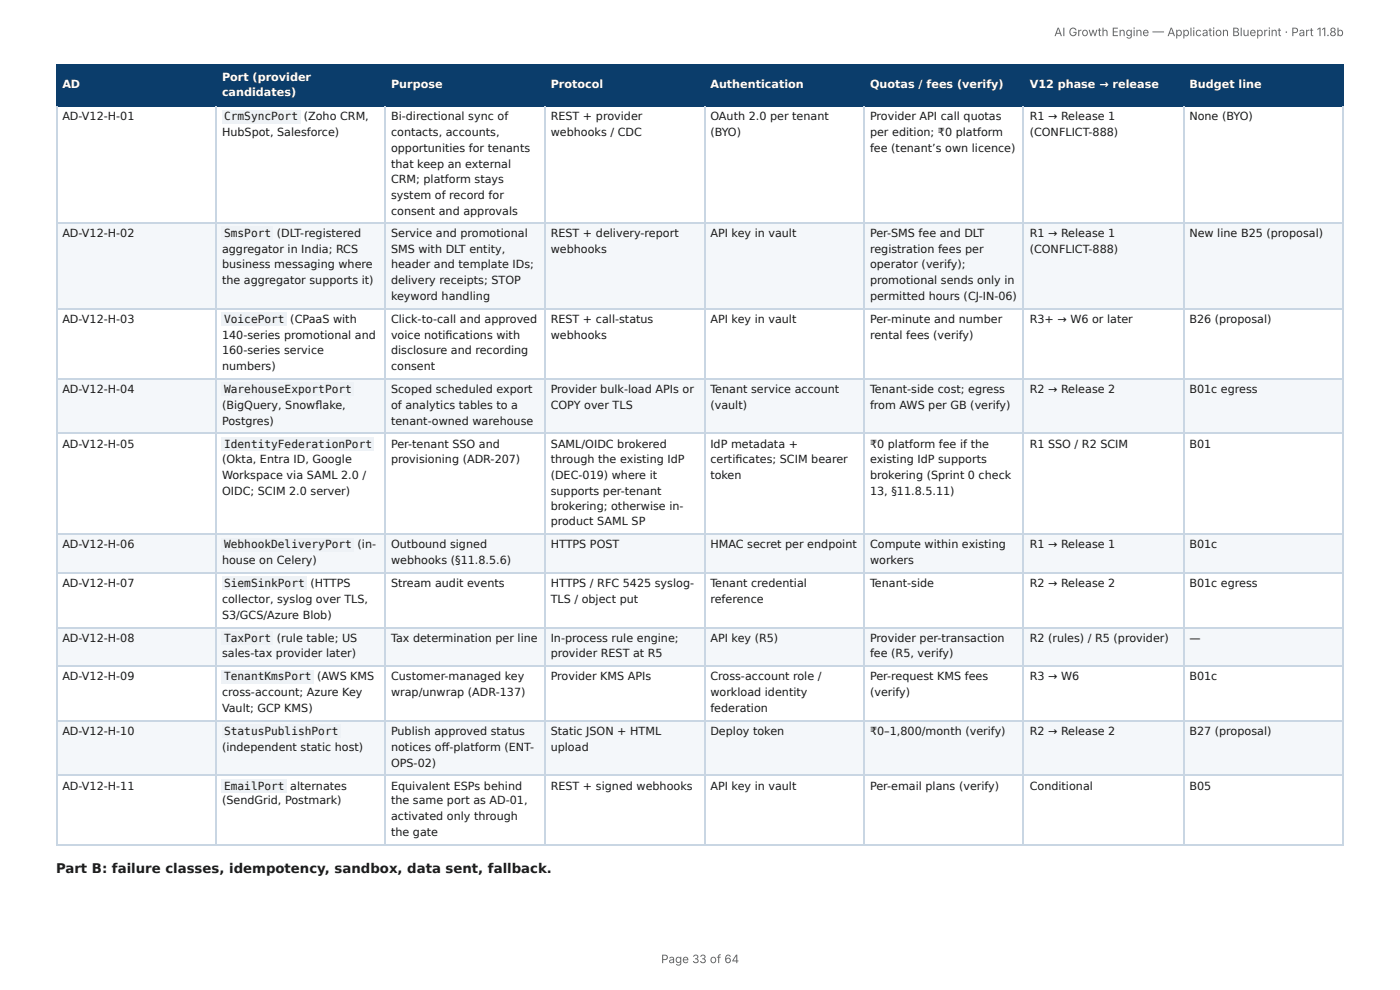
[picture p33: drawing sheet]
<svg xmlns="http://www.w3.org/2000/svg" width="297mm" height="210mm" viewBox="0 0 297 210" stroke-linecap="round" stroke-linejoin="round" font-family="sans-serif">
<defs><g id="words">
<text font-size="2.8" fill="#1a1a1a" x="11.9" y="185.5">Part B: failure classes, idempotency, sandbox, data sent, fallback.</text>
<g font-size="2.5" fill="#666">
<text x="223.9" y="7.7">AI Growth Engine — Application Blueprint · Part 11.8b</text>
<text x="140.4" y="204.5">Page 33 of 64</text>
</g>
<g font-size="2.4" fill="#fff">
<text x="47.2" y="17.1">Port (provider</text>
<text x="13.2" y="18.7">AD</text>
<text x="47.2" y="20.4">candidates)</text>
<text x="83.1" y="18.7">Purpose</text>
<text x="117" y="18.7">Protocol</text>
<text x="150.9" y="18.7">Authentication</text>
<text x="184.8" y="18.7">Quotas / fees (verify)</text>
<text x="218.7" y="18.7">V12 phase → release</text>
<text x="252.6" y="18.7">Budget line</text>
</g>
<g font-size="2.4" fill="#1a1a1a">
<text x="13.2" y="25.6">AD-V12-H-01</text>
<text x="47.2" y="28.9">HubSpot, Salesforce)</text>
<text x="47.6" y="25.6">CrmSyncPort</text>
<text x="64.5" y="25.6">(Zoho CRM,</text>
<text x="83.1" y="25.6">Bi-directional sync of</text>
<text x="83.1" y="28.9">contacts, accounts,</text>
<text x="117" y="25.6">REST + provider</text>
<text x="117" y="28.9">webhooks / CDC</text>
<text x="150.9" y="25.6">OAuth 2.0 per tenant</text>
<text x="150.9" y="28.9">(BYO)</text>
<text x="184.8" y="25.6">Provider API call quotas</text>
<text x="184.8" y="28.9">per edition; ₹0 platform</text>
<text x="218.7" y="25.6">R1 → Release 1</text>
<text x="218.7" y="28.9">(CONFLICT-888)</text>
<text x="252.6" y="25.6">None (BYO)</text>
<text x="83.1" y="32.2">opportunities for tenants</text>
<text x="83.1" y="35.6">that keep an external</text>
<text x="184.8" y="32.2">fee (tenant’s own licence)</text>
<text x="83.1" y="38.9">CRM; platform stays</text>
<text x="83.1" y="42.3">system of record for</text>
<text x="83.1" y="45.6">consent and approvals</text>
<text x="13.2" y="50.3">AD-V12-H-02</text>
<text x="47.2" y="53.6">aggregator in India; RCS</text>
<text x="47.6" y="50.3">SmsPort</text>
<text x="58.8" y="50.3">(DLT-registered</text>
<text x="83.1" y="50.3">Service and promotional</text>
<text x="83.1" y="53.6">SMS with DLT entity,</text>
<text x="117" y="50.3">REST + delivery-report</text>
<text x="117" y="53.6">webhooks</text>
<text x="150.9" y="50.3">API key in vault</text>
<text x="184.8" y="50.3">Per-SMS fee and DLT</text>
<text x="184.8" y="53.6">registration fees per</text>
<text x="218.7" y="50.3">R1 → Release 1</text>
<text x="218.7" y="53.6">(CONFLICT-888)</text>
<text x="252.6" y="50.3">New line B25 (proposal)</text>
<text x="47.2" y="57">business messaging where</text>
<text x="83.1" y="57">header and template IDs;</text>
<text x="184.8" y="57">operator (verify);</text>
<text x="47.2" y="60.3">the aggregator supports it)</text>
<text x="83.1" y="60.3">delivery receipts; STOP</text>
<text x="83.1" y="63.7">keyword handling</text>
<text x="184.8" y="60.3">promotional sends only in</text>
<text x="184.8" y="63.7">permitted hours (CJ-IN-06)</text>
<text x="13.2" y="68.6">AD-V12-H-03</text>
<text x="47.2" y="71.9">140-series promotional and</text>
<text x="47.6" y="68.6">VoicePort</text>
<text x="61.7" y="68.6">(CPaaS with</text>
<text x="83.1" y="68.6">Click-to-call and approved</text>
<text x="83.1" y="71.9">voice notifi cations with</text>
<text x="117" y="68.6">REST + call-status</text>
<text x="117" y="71.9">webhooks</text>
<text x="150.9" y="68.6">API key in vault</text>
<text x="184.8" y="68.6">Per-minute and number</text>
<text x="184.8" y="71.9">rental fees (verify)</text>
<text x="218.7" y="68.6">R3+ → W6 or later</text>
<text x="252.6" y="68.6">B26 (proposal)</text>
<text x="47.2" y="75.2">160-series service</text>
<text x="83.1" y="75.2">disclosure and recording</text>
<text x="13.2" y="83.5">AD-V12-H-04</text>
<text x="47.2" y="78.6">numbers)</text>
<text x="47.6" y="83.5">WarehouseExportPort</text>
<text x="83.1" y="78.6">consent</text>
<text x="83.1" y="83.5">Scoped scheduled export</text>
<text x="117" y="83.5">Provider bulk-load APIs or</text>
<text x="150.9" y="83.5">Tenant service account</text>
<text x="184.8" y="83.5">Tenant-side cost; egress</text>
<text x="218.7" y="83.5">R2 → Release 2</text>
<text x="252.6" y="83.5">B01c egress</text>
<text x="47.2" y="86.8">(BigQuery, Snowfl ake,</text>
<text x="83.1" y="86.8">of analytics tables to a</text>
<text x="117" y="86.8">COPY over TLS</text>
<text x="150.9" y="86.8">(vault)</text>
<text x="184.8" y="86.8">from AWS per GB (verify)</text>
<text x="13.2" y="95.1">AD-V12-H-05</text>
<text x="47.2" y="90.2">Postgres)</text>
<text x="47.6" y="95.1">IdentityFederationPort</text>
<text x="83.1" y="90.2">tenant-owned warehouse</text>
<text x="83.1" y="95.1">Per-tenant SSO and</text>
<text x="117" y="95.1">SAML/OIDC brokered</text>
<text x="150.9" y="95.1">IdP metadata +</text>
<text x="184.8" y="95.1">₹0 platform fee if the</text>
<text x="218.7" y="95.1">R1 SSO / R2 SCIM</text>
<text x="252.6" y="95.1">B01</text>
<text x="47.2" y="98.4">(Okta, Entra ID, Google</text>
<text x="47.2" y="101.7">Workspace via SAML 2.0 /</text>
<text x="83.1" y="98.4">provisioning (ADR-207)</text>
<text x="117" y="98.4">through the existing IdP</text>
<text x="117" y="101.7">(DEC-019) where it</text>
<text x="150.9" y="98.4">certifi cates; SCIM bearer</text>
<text x="150.9" y="101.7">token</text>
<text x="184.8" y="98.4">existing IdP supports</text>
<text x="184.8" y="101.7">brokering (Sprint 0 check</text>
<text x="47.2" y="105.1">OIDC; SCIM 2.0 server)</text>
<text x="117" y="105.1">supports per-tenant</text>
<text x="184.8" y="105.1">13, §11.8.5.11)</text>
<text x="117" y="108.2">brokering; otherwise in-</text>
<text x="117" y="111.5">product SAML SP</text>
<text x="13.2" y="116.4">AD-V12-H-06</text>
<text x="47.2" y="119.8">house on Celery)</text>
<text x="47.6" y="116.4">WebhookDeliveryPort</text>
<text x="76" y="116.4">(in-</text>
<text x="83.1" y="116.4">Outbound signed</text>
<text x="83.1" y="119.8">webhooks (§11.8.5.6)</text>
<text x="117" y="116.4">HTTPS POST</text>
<text x="150.9" y="116.4">HMAC secret per endpoint</text>
<text x="184.8" y="116.4">Compute within existing</text>
<text x="184.8" y="119.8">workers</text>
<text x="218.7" y="116.4">R1 → Release 1</text>
<text x="252.6" y="116.4">B01c</text>
<text x="13.2" y="124.7">AD-V12-H-07</text>
<text x="47.6" y="124.7">SiemSinkPort</text>
<text x="66" y="124.7">(HTTPS</text>
<text x="83.1" y="124.7">Stream audit events</text>
<text x="117" y="124.7">HTTPS / RFC 5425 syslog-</text>
<text x="150.9" y="124.7">Tenant credential</text>
<text x="184.8" y="124.7">Tenant-side</text>
<text x="218.7" y="124.7">R2 → Release 2</text>
<text x="252.6" y="124.7">B01c egress</text>
<text x="47.2" y="128">collector, syslog over TLS,</text>
<text x="47.2" y="131.4">S3/GCS/Azure Blob)</text>
<text x="117" y="128">TLS / object put</text>
<text x="150.9" y="128">reference</text>
<text x="13.2" y="136.3">AD-V12-H-08</text>
<text x="47.6" y="136.3">TaxPort</text>
<text x="58.8" y="136.3">(rule table; US</text>
<text x="83.1" y="136.3">Tax determination per line</text>
<text x="117" y="136.3">In-process rule engine;</text>
<text x="150.9" y="136.3">API key (R5)</text>
<text x="184.8" y="136.3">Provider per-transaction</text>
<text x="218.7" y="136.3">R2 (rules) / R5 (provider)</text>
<text x="252.6" y="136.3">—</text>
<text x="47.2" y="139.6">sales-tax provider later)</text>
<text x="117" y="139.6">provider REST at R5</text>
<text x="184.8" y="139.6">fee (R5, verify)</text>
<text x="13.2" y="144.5">AD-V12-H-09</text>
<text x="47.2" y="147.8">cross-account; Azure Key</text>
<text x="47.6" y="144.5">TenantKmsPort</text>
<text x="67.4" y="144.5">(AWS KMS</text>
<text x="83.1" y="144.5">Customer-managed key</text>
<text x="83.1" y="147.8">wrap/unwrap (ADR-137)</text>
<text x="117" y="144.5">Provider KMS APIs</text>
<text x="150.9" y="144.5">Cross-account role /</text>
<text x="150.9" y="147.8">workload identity</text>
<text x="184.8" y="144.5">Per-request KMS fees</text>
<text x="184.8" y="147.8">(verify)</text>
<text x="218.7" y="144.5">R3 → W6</text>
<text x="252.6" y="144.5">B01c</text>
<text x="47.2" y="151.2">Vault; GCP KMS)</text>
<text x="150.9" y="151.2">federation</text>
<text x="13.2" y="156.1">AD-V12-H-10</text>
<text x="47.2" y="159.4">(independent static host)</text>
<text x="47.6" y="156.1">StatusPublishPort</text>
<text x="83.1" y="156.1">Publish approved status</text>
<text x="83.1" y="159.4">notices off -platform (ENT-</text>
<text x="117" y="156.1">Static JSON + HTML</text>
<text x="117" y="159.4">upload</text>
<text x="150.9" y="156.1">Deploy token</text>
<text x="184.8" y="156.1">₹0–1,800/month (verify)</text>
<text x="218.7" y="156.1">R2 → Release 2</text>
<text x="252.6" y="156.1">B27 (proposal)</text>
<text x="13.2" y="167.7">AD-V12-H-11</text>
<text x="47.6" y="167.7">EmailPort</text>
<text x="61.7" y="167.7">alternates</text>
<text x="83.1" y="162.8">OPS-02)</text>
<text x="83.1" y="167.7">Equivalent ESPs behind</text>
<text x="117" y="167.7">REST + signed webhooks</text>
<text x="150.9" y="167.7">API key in vault</text>
<text x="184.8" y="167.7">Per-email plans (verify)</text>
<text x="218.7" y="167.7">Conditional</text>
<text x="252.6" y="167.7">B05</text>
<text x="47.2" y="170.8">(SendGrid, Postmark)</text>
<text x="83.1" y="170.8">the same port as AD-01,</text>
<text x="83.1" y="174.1">activated only through</text>
<text x="83.1" y="177.5">the gate</text>
</g>
</g></defs>
<g fill="#0b3d6b">
<path d="M12.1 14h33.9v8.4h-33.9z"/>
<path d="M46 14h35.8v8.4h-35.8z"/>
<path d="M81.8 14h33.9v8.4h-33.9z"/>
<path d="M115.7 14h33.9v8.4h-33.9z"/>
<path d="M149.6 14h34v8.4h-34z"/>
<path d="M183.6 14h33.9v8.4h-33.9z"/>
<path d="M217.5 14h33.8v8.4h-33.8z"/>
<path d="M251.3 14h34.1v8.4h-34.1z"/>
</g>
<g fill="#f4f7fa">
<path d="M12.1 47.4h33.9v18.3h-33.9z"/>
<path d="M46 47.4h35.8v18.3h-35.8z"/>
<path d="M81.8 47.4h33.9v18.3h-33.9z"/>
<path d="M115.7 47.4h33.9v18.3h-33.9z"/>
<path d="M149.6 47.4h34v18.3h-34z"/>
<path d="M183.6 47.4h33.9v18.3h-33.9z"/>
<path d="M217.5 47.4h33.8v18.3h-33.8z"/>
<path d="M251.3 47.4h34.1v18.3h-34.1z"/>
<path d="M12.1 80.4h33.9v11.5h-33.9z"/>
<path d="M46 80.4h35.8v11.5h-35.8z"/>
<path d="M81.8 80.4h33.9v11.5h-33.9z"/>
<path d="M115.7 80.4h33.9v11.5h-33.9z"/>
<path d="M149.6 80.4h34v11.5h-34z"/>
<path d="M183.6 80.4h33.9v11.5h-33.9z"/>
<path d="M217.5 80.4h33.8v11.5h-33.8z"/>
<path d="M251.3 80.4h34.1v11.5h-34.1z"/>
<path d="M12.1 113.5h33.9v8.3h-33.9z"/>
<path d="M46 113.5h35.8v8.3h-35.8z"/>
<path d="M81.8 113.5h33.9v8.3h-33.9z"/>
<path d="M115.7 113.5h33.9v8.3h-33.9z"/>
<path d="M149.6 113.5h34v8.3h-34z"/>
<path d="M183.6 113.5h33.9v8.3h-33.9z"/>
<path d="M217.5 113.5h33.8v8.3h-33.8z"/>
<path d="M251.3 113.5h34.1v8.3h-34.1z"/>
<path d="M12.1 133.4h33.9v8h-33.9z"/>
<path d="M46 133.4h35.8v8h-35.8z"/>
<path d="M81.8 133.4h33.9v8h-33.9z"/>
<path d="M115.7 133.4h33.9v8h-33.9z"/>
<path d="M149.6 133.4h34v8h-34z"/>
<path d="M183.6 133.4h33.9v8h-33.9z"/>
<path d="M217.5 133.4h33.8v8h-33.8z"/>
<path d="M251.3 133.4h34.1v8h-34.1z"/>
<path d="M12.1 153h33.9v11.6h-33.9z"/>
<path d="M46 153h35.8v11.6h-35.8z"/>
<path d="M81.8 153h33.9v11.6h-33.9z"/>
<path d="M115.7 153h33.9v11.6h-33.9z"/>
<path d="M149.6 153h34v11.6h-34z"/>
<path d="M183.6 153h33.9v11.6h-33.9z"/>
<path d="M217.5 153h33.8v11.6h-33.8z"/>
<path d="M251.3 153h34.1v11.6h-34.1z"/>
</g>
<path d="M11.9 13.9h273.5M12 13.8v8.9M45.9 13.8v8.9M81.7 13.8v8.9M115.8 13.8v8.9M149.7 13.8v8.9M183.5 13.8v8.9M217.4 13.8v8.9M251.5 13.8v8.9M11.9 22.6h273.5" fill="none" stroke="#0b3d6b" stroke-width=".22"/>
<path d="M285.3 13.8v8.9" fill="none" stroke="#0b3d6b" stroke-width=".21"/>
<g fill="none" stroke="#c9d6e3" stroke-width=".22">
<path d="M12 22.7v156.8M45.9 22.7v156.8M81.7 22.7v156.8M115.8 22.7v156.8M149.7 22.7v156.8M183.5 22.7v156.8M217.4 22.7v156.8M251.5 22.7v156.8M11.9 47.3h273.5M11.9 65.5h273.5M11.9 80.5h273.5M11.9 92.1h273.5"/>
<path d="M11.9 113.4h273.5M11.9 121.7h273.5M11.9 133.3h273.5M11.9 141.5h273.5M11.9 153.1h273.5M11.9 164.7h273.5M11.9 179.4h273.5"/>
</g>
<path d="M285.3 22.7v156.8" fill="none" stroke="#c9d6e3" stroke-width=".21"/>
<g fill="#eef2f6">
<path d="M47.1 23.3h16.7v2.9h-16.7z"/>
<path d="M47.1 48.1h10.9v2.9h-10.9z"/>
<path d="M47.1 66.3h13.8v2.9h-13.8z"/>
<path d="M47.1 81.2h28.1v2.9h-28.1z"/>
<path d="M47.1 92.8h32.3v2.9h-32.3z"/>
<path d="M47.1 114.2h28.1v2.9h-28.1z"/>
<path d="M47.1 122.5h18v2.8h-18z"/>
<path d="M47.1 134h10.9v2.9h-10.9z"/>
<path d="M47.1 142.3h19.6v2.9h-19.6z"/>
<path d="M47.1 153.9h25.2v2.9h-25.2z"/>
<path d="M47.1 165.4h13.8v2.9h-13.8z"/>
</g>
<use href="#words"/>
</svg>
